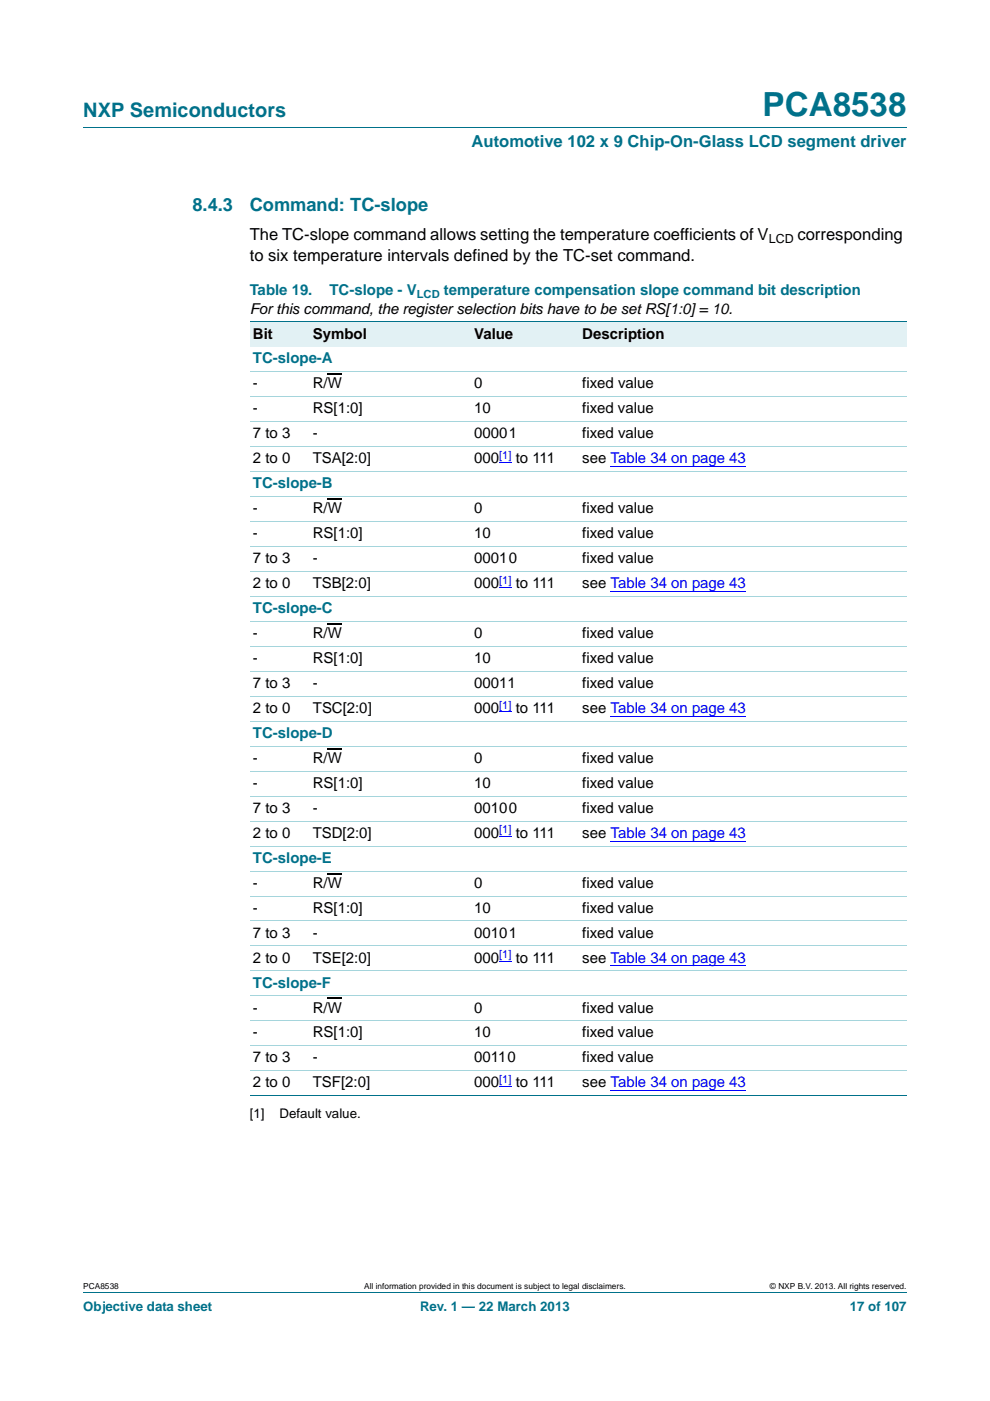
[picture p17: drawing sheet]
<svg xmlns="http://www.w3.org/2000/svg" width="210mm" height="297mm" viewBox="0 0 210 297" stroke-linecap="round" stroke-linejoin="round" font-family="sans-serif">
<defs><g id="words">
<text font-size="7" fill="#00718a" x="161.7" y="24.6">PCA8538</text>
<text font-size="4.2" fill="#00718a" x="17.7" y="24.9">NXP Semiconductors</text>
<g font-size="3.9" fill="#00718a">
<text x="40.8" y="44.7">8.4.3</text>
<text x="53" y="44.7">Command: TC-slope</text>
</g>
<text font-size="3.5" fill="#00718a" x="100" y="31.1">Automotive 102 x 9 Chip-On-Glass LCD segment driver</text>
<g font-size="3.5">
<text x="53" y="50.8">The TC-slope command allows setting the temperature coefficients of V</text>
<text x="169.1" y="50.8">corresponding</text>
<text x="53" y="55.3">to six temperature intervals defined by the TC-set command.</text>
</g>
<g font-size="3.2" fill="#00718a">
<text x="53" y="62.6">Table 19.</text>
<text x="69.9" y="62.6">TC-slope - V</text>
<text x="94.1" y="62.6">temperature compensation slope command bit description</text>
<text x="53.7" y="77.1">TC-slope-A</text>
<text x="53.7" y="103.5">TC-slope-B</text>
<text x="53.7" y="130">TC-slope-C</text>
<text x="53.7" y="156.5">TC-slope-D</text>
<text x="53.7" y="182.9">TC-slope-E</text>
<text x="53.7" y="209.4">TC-slope-F</text>
</g>
<g font-size="3.2">
<text x="53" y="66.5">For this command, the register selection bits have to be set RS[1:0] = 10.</text>
<text x="53.7" y="71.8">Bit</text>
<text x="66.4" y="71.8">Symbol</text>
<text x="100.6" y="71.8">Value</text>
<text x="123.5" y="71.8">Description</text>
<text x="53.7" y="82.4">-</text>
<text x="66.4" y="82.4">R/W</text>
<text x="100.6" y="82.4">0</text>
<text x="123.5" y="82.4">fixed value</text>
<text x="53.7" y="87.7">-</text>
<text x="66.4" y="87.7">RS[1:0]</text>
<text x="100.6" y="87.7">10</text>
<text x="123.5" y="87.7">fixed value</text>
<text x="53.7" y="92.9">7 to 3</text>
<text x="66.3" y="92.9">-</text>
<text x="100.6" y="92.9">00001</text>
<text x="123.5" y="92.9">fixed value</text>
<text x="53.7" y="98.2">2 to 0</text>
<text x="66.4" y="98.2">TSA[2:0]</text>
<text x="100.6" y="98.2">000</text>
<text x="109.4" y="98.2">to 111</text>
<text x="123.5" y="98.2">see Table 34 on page 43</text>
<text x="53.7" y="108.8">-</text>
<text x="66.4" y="108.8">R/W</text>
<text x="100.6" y="108.8">0</text>
<text x="123.5" y="108.8">fixed value</text>
<text x="53.7" y="119.4">7 to 3</text>
<text x="53.7" y="114.1">-</text>
<text x="66.3" y="119.4">-</text>
<text x="66.4" y="114.1">RS[1:0]</text>
<text x="100.6" y="114.1">10</text>
<text x="100.6" y="119.4">00010</text>
<text x="123.5" y="114.1">fixed value</text>
<text x="123.5" y="119.4">fixed value</text>
<text x="53.7" y="124.7">2 to 0</text>
<text x="66.4" y="124.7">TSB[2:0]</text>
<text x="100.6" y="124.7">000</text>
<text x="109.4" y="124.7">to 111</text>
<text x="123.5" y="124.7">see Table 34 on page 43</text>
<text x="53.7" y="135.3">-</text>
<text x="66.4" y="135.3">R/W</text>
<text x="100.6" y="135.3">0</text>
<text x="123.5" y="135.3">fixed value</text>
<text x="53.7" y="140.6">-</text>
<text x="66.4" y="140.6">RS[1:0]</text>
<text x="100.6" y="140.6">10</text>
<text x="123.5" y="140.6">fixed value</text>
<text x="53.7" y="145.9">7 to 3</text>
<text x="66.3" y="145.9">-</text>
<text x="100.6" y="145.9">00011</text>
<text x="123.5" y="145.9">fixed value</text>
<text x="53.7" y="151.2">2 to 0</text>
<text x="66.3" y="151.2">TSC[2:0]</text>
<text x="100.6" y="151.2">000</text>
<text x="109.4" y="151.2">to 111</text>
<text x="123.5" y="151.2">see Table 34 on page 43</text>
<text x="53.7" y="161.8">-</text>
<text x="66.4" y="161.8">R/W</text>
<text x="100.6" y="161.8">0</text>
<text x="123.5" y="161.8">fixed value</text>
<text x="53.7" y="167">-</text>
<text x="66.4" y="167">RS[1:0]</text>
<text x="100.6" y="167">10</text>
<text x="123.5" y="167">fixed value</text>
<text x="53.7" y="172.3">7 to 3</text>
<text x="66.3" y="172.3">-</text>
<text x="100.6" y="172.3">00100</text>
<text x="123.5" y="172.3">fixed value</text>
<text x="53.7" y="177.6">2 to 0</text>
<text x="66.3" y="177.6">TSD[2:0]</text>
<text x="100.6" y="177.6">000</text>
<text x="109.4" y="177.6">to 111</text>
<text x="123.5" y="177.6">see Table 34 on page 43</text>
<text x="53.7" y="188.2">-</text>
<text x="66.4" y="188.2">R/W</text>
<text x="100.6" y="188.2">0</text>
<text x="123.5" y="188.2">fixed value</text>
<text x="53.7" y="193.5">-</text>
<text x="66.4" y="193.5">RS[1:0]</text>
<text x="100.6" y="193.5">10</text>
<text x="123.5" y="193.5">fixed value</text>
<text x="53.7" y="198.8">7 to 3</text>
<text x="66.3" y="198.8">-</text>
<text x="100.6" y="198.8">00101</text>
<text x="123.5" y="198.8">fixed value</text>
<text x="53.7" y="204.1">2 to 0</text>
<text x="66.4" y="204.1">TSE[2:0]</text>
<text x="100.6" y="204.1">000</text>
<text x="109.4" y="204.1">to 111</text>
<text x="123.5" y="204.1">see Table 34 on page 43</text>
<text x="53.7" y="214.7">-</text>
<text x="66.4" y="214.7">R/W</text>
<text x="100.6" y="214.7">0</text>
<text x="123.5" y="214.7">fixed value</text>
<text x="53.7" y="220">-</text>
<text x="66.4" y="220">RS[1:0]</text>
<text x="100.6" y="220">10</text>
<text x="123.5" y="220">fixed value</text>
<text x="53.7" y="225.3">7 to 3</text>
<text x="66.3" y="225.3">-</text>
<text x="100.6" y="225.3">00110</text>
<text x="123.5" y="225.3">fixed value</text>
<text x="53.7" y="230.6">2 to 0</text>
<text x="66.4" y="230.6">TSF[2:0]</text>
<text x="100.6" y="230.6">000</text>
<text x="109.4" y="230.5">to 111</text>
<text x="123.5" y="230.5">see Table 34 on page 43</text>
</g>
<g font-size="2.8">
<text x="53" y="237">[1]</text>
<text x="59.3" y="237">Default value.</text>
</g>
<g font-size="2.8" fill="#00718a">
<text x="17.7" y="277.9">Objective data sheet</text>
<text x="89.1" y="277.9">Rev. 1 — 22 March 2013</text>
<text x="180.2" y="277.9">17 of 107</text>
</g>
<text font-size="2.6" x="163" y="51.5">LCD</text>
<text font-size="2.4" fill="#00718a" x="88.4" y="63.2">LCD</text>
<g font-size="2.4" fill="#00f">
<text x="105.9" y="97.3">[1]</text>
<text x="105.9" y="123.7">[1]</text>
<text x="105.9" y="150.2">[1]</text>
<text x="105.9" y="176.7">[1]</text>
<text x="105.9" y="203.1">[1]</text>
<text x="105.9" y="229.6">[1]</text>
</g>
<g font-size="1.8">
<text x="17.7" y="273.3">PCA8538</text>
<text x="77.3" y="273.3">All information provided in this document is subject to legal disclaimers.</text>
<text x="163.3" y="273.3">© NXP B.V. 2013. All rights reserved.</text>
</g>
</g></defs>
<path d="M17.7 27h174.6M17.7 273.9h174.6" fill="none" stroke="#00718a" stroke-width=".21"/>
<g fill="#e2f1f4">
<path d="M53 68.3h12.7v5.3h-12.7z"/>
<path d="M65.7 68.3h34.2v5.3h-34.2z"/>
<path d="M99.9 68.3h22.9v5.3h-22.9z"/>
<path d="M122.8 68.3h69.5v5.3h-69.5z"/>
</g>
<path d="M69.5 79.4h3M69.5 105.8h3M69.5 132.3h3M69.5 158.7h3M69.5 185.2h3M69.5 211.7h3" fill="none" stroke="#000" stroke-width=".23"/>
<path d="M105.9 98h2.6M129.5 99h28.7M105.9 124.5h2.6M129.5 125.4h28.7M105.9 150.9h2.6M129.5 151.9h28.7M105.9 177.4h2.6M129.5 178.3h28.7M105.9 203.8h2.6M129.5 204.8h28.7M105.9 230.3h2.6M129.5 231.2h28.7" fill="none" stroke="#00f" stroke-width=".21"/>
<path d="M53 68.3h139.3M53 232.3h139.3" fill="none" stroke="#00718a" stroke-width=".21"/>
<g fill="none" stroke="#a5d5dc" stroke-width=".21">
<path d="M53 78.8h139.3M53 84.1h139.3M53 89.4h139.3M53 94.7h139.3M53 100h139.3M53 105.3h139.3M53 110.6h139.3M53 115.9h139.3M53 121.2h139.3M53 126.5h139.3M53 131.8h139.3M53 137.1h139.3"/>
<path d="M53 142.3h139.3M53 147.6h139.3M53 152.9h139.3M53 158.2h139.3M53 163.5h139.3M53 168.8h139.3M53 174.1h139.3M53 179.4h139.3M53 184.7h139.3M53 190h139.3M53 195.3h139.3M53 200.6h139.3"/>
<path d="M53 205.8h139.3M53 211.1h139.3M53 216.4h139.3M53 221.7h139.3M53 227h139.3"/>
</g>
<use href="#words"/>
</svg>
